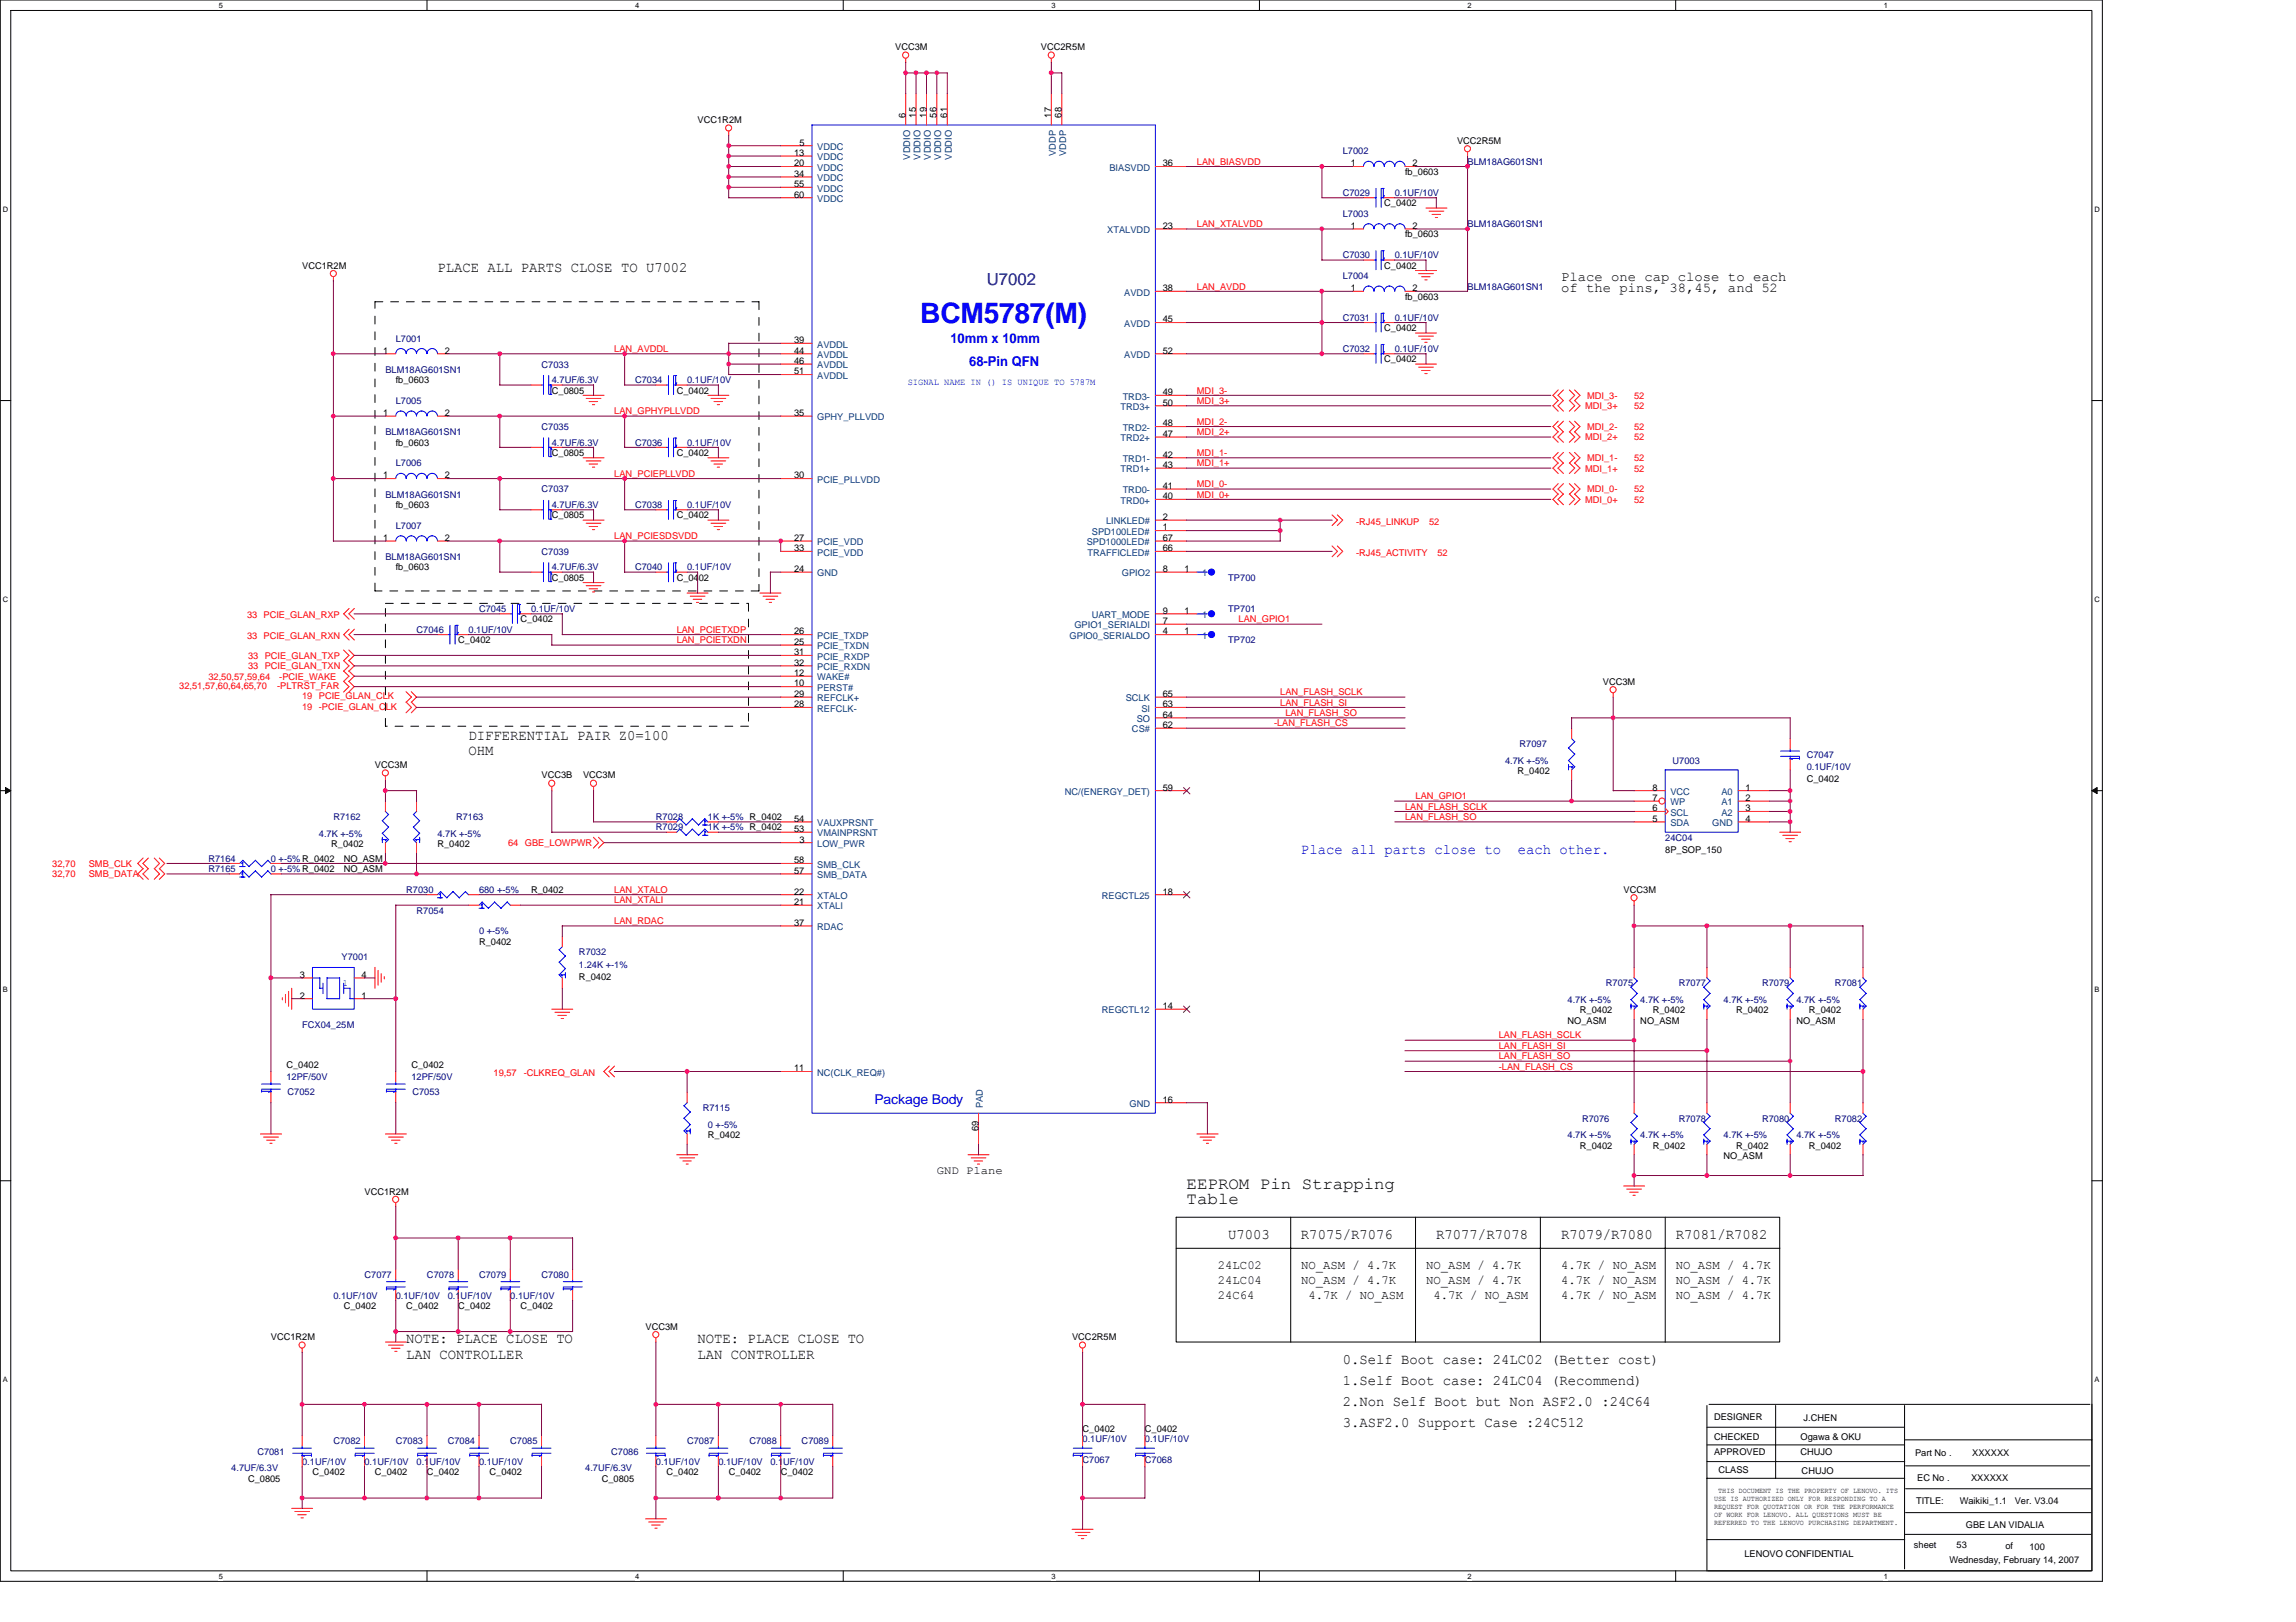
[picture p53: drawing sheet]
<svg xmlns="http://www.w3.org/2000/svg" width="297mm" height="210mm" viewBox="0 0 297 210" stroke-linecap="round" stroke-linejoin="round" font-family="sans-serif">
<defs><g id="words">
<text font-size="3.6" fill="#00f" x="119.1" y="41.7">BCM5787(M)</text>
<text font-size="2.2" fill="#000080" x="127.7" y="36.8">U7002</text>
<g font-size="2.2">
<text x="153.5" y="153.8">EEPROM Pin Strapping</text>
<text x="153.5" y="155.9">Table</text>
</g>
<g font-size="1.9">
<text x="56.6" y="35.2">PLACE ALL PARTS CLOSE TO U7002</text>
<text x="60.6" y="95.8">DIFFERENTIAL PAIR Z0=100</text>
<text x="60.6" y="97.8">OHM</text>
<text x="158.9" y="160.4">U7003</text>
<text x="168.3" y="160.4">R7075/R7076</text>
<text x="185.8" y="160.4">R7077/R7078</text>
<text x="202" y="160.4">R7079/R7080</text>
<text x="216.8" y="160.4">R7081/R7082</text>
<text x="52.6" y="173.8">NOTE: PLACE CLOSE TO</text>
<text x="90.3" y="173.8">NOTE: PLACE CLOSE TO</text>
<text x="52.6" y="175.9">LAN CONTROLLER</text>
<text x="90.3" y="175.9">LAN CONTROLLER</text>
<text x="173.7" y="176.5">0.Self Boot case: 24LC02 (Better cost)</text>
<text x="173.7" y="179.2">1.Self Boot case: 24LC04 (Recommend)</text>
<text x="173.7" y="181.9">2.Non Self Boot but Non ASF2.0 :24C64</text>
<text x="173.7" y="184.6">3.ASF2.0 Support Case :24C512</text>
</g>
<g font-size="1.9" fill="#00f">
<text x="168.3" y="110.6">Place all parts close to</text>
<text x="196.4" y="110.6">each other.</text>
</g>
<g font-size="1.8">
<text x="202" y="36.4">Place one cap close to each</text>
<text x="202" y="37.7">of the pins, 38,45, and 52</text>
</g>
<g font-size="1.8" fill="#00f">
<text x="123" y="44.4">10mm x 10mm</text>
<text x="125.4" y="47.4">68-Pin QFN</text>
<text x="113.1" y="142.9">Package Body</text>
</g>
<g font-size="1.6">
<text x="157.6" y="164.2">24LC02</text>
<text x="157.6" y="166.1">24LC04</text>
<text x="168.3" y="164.2">NO_ASM / 4.7K</text>
<text x="168.3" y="166.1">NO_ASM / 4.7K</text>
<text x="184.5" y="164.2">NO_ASM / 4.7K</text>
<text x="184.5" y="166.1">NO_ASM / 4.7K</text>
<text x="202" y="164.2">4.7K / NO_ASM</text>
<text x="202" y="166.1">4.7K / NO_ASM</text>
<text x="216.8" y="164.2">NO_ASM / 4.7K</text>
<text x="216.8" y="166.1">NO_ASM / 4.7K</text>
<text x="157.6" y="168.1">24C64</text>
<text x="169.3" y="168.1">4.7K / NO_ASM</text>
<text x="185.4" y="168.1">4.7K / NO_ASM</text>
<text x="202" y="168.1">4.7K / NO_ASM</text>
<text x="216.8" y="168.1">NO_ASM / 4.7K</text>
</g>
<text font-size="1.5" x="121.2" y="152">GND Plane</text>
<g font-size="1.2">
<text x="115.8" y="6.5">VCC3M</text>
<text x="134.7" y="6.5">VCC2R5M</text>
<text x="90.3" y="15.9">VCC1R2M</text>
<text x="117.2" y="15.2" transform="rotate(-90 117.2 15.2)">6</text>
<text x="118.5" y="15.2" transform="rotate(-90 118.5 15.2)">15</text>
<text x="119.8" y="15.2" transform="rotate(-90 119.8 15.2)">19</text>
<text x="121.2" y="15.2" transform="rotate(-90 121.2 15.2)">56</text>
<text x="122.5" y="15.2" transform="rotate(-90 122.5 15.2)">61</text>
<text x="136" y="15.2" transform="rotate(-90 136 15.2)">17</text>
<text x="137.3" y="15.2" transform="rotate(-90 137.3 15.2)">68</text>
<text x="102.7" y="22.9">34</text>
<text x="102.7" y="21.5">20</text>
<text x="102.7" y="20.2">13</text>
<text x="103.4" y="18.8">5</text>
<text x="150.4" y="21.5">36</text>
<text x="174.8" y="21.5">1</text>
<text x="181.8" y="22.6">fb_0603</text>
<text x="182.7" y="21.5">2</text>
<text x="188.5" y="18.6">VCC2R5M</text>
<text x="102.7" y="24.2">55</text>
<text x="102.7" y="25.6">60</text>
<text x="150.4" y="29.6">23</text>
<text x="174.8" y="29.6">1</text>
<text x="179.1" y="26.7">C_0402</text>
<text x="182.7" y="29.6">2</text>
<text x="39.1" y="34.8">VCC1R2M</text>
<text x="179.1" y="34.8">C_0402</text>
<text x="181.8" y="30.7">fb_0603</text>
<text x="150.4" y="37.7">38</text>
<text x="150.4" y="41.7">45</text>
<text x="174.8" y="37.7">1</text>
<text x="181.8" y="38.8">fb_0603</text>
<text x="182.7" y="37.7">2</text>
<text x="49.6" y="45.8">1</text>
<text x="57.5" y="45.8">2</text>
<text x="102.7" y="45.8">44</text>
<text x="102.7" y="44.4">39</text>
<text x="102.7" y="47.1">46</text>
<text x="150.4" y="45.8">52</text>
<text x="179.1" y="46.9">C_0402</text>
<text x="179.1" y="42.8">C_0402</text>
<text x="49.6" y="53.8">1</text>
<text x="51.2" y="49.6">fb_0603</text>
<text x="57.5" y="53.8">2</text>
<text x="71.4" y="50.9">C_0805</text>
<text x="87.5" y="50.9">C_0402</text>
<text x="102.7" y="53.8">35</text>
<text x="102.7" y="48.5">51</text>
<text x="150.4" y="51.1">49</text>
<text x="150.4" y="52.5">50</text>
<text x="51.2" y="57.7">fb_0603</text>
<text x="71.4" y="59">C_0805</text>
<text x="87.5" y="59">C_0402</text>
<text x="150.4" y="55.2">48</text>
<text x="150.4" y="56.5">47</text>
<text x="150.4" y="59.2">42</text>
<text x="49.6" y="61.9">1</text>
<text x="51.2" y="65.7">fb_0603</text>
<text x="57.5" y="61.9">2</text>
<text x="102.7" y="61.9">30</text>
<text x="150.4" y="60.6">43</text>
<text x="150.4" y="63.3">41</text>
<text x="150.4" y="64.6">40</text>
<text x="49.6" y="70">1</text>
<text x="57.5" y="70">2</text>
<text x="71.4" y="67.1">C_0805</text>
<text x="87.5" y="67.1">C_0402</text>
<text x="102.7" y="70">27</text>
<text x="102.7" y="71.3">33</text>
<text x="150.4" y="67.3">2</text>
<text x="150.4" y="68.6">1</text>
<text x="150.4" y="70">67</text>
<text x="150.4" y="71.3">66</text>
<text x="51.2" y="73.8">fb_0603</text>
<text x="71.4" y="75.1">C_0805</text>
<text x="87.5" y="75.1">C_0402</text>
<text x="102.7" y="74">24</text>
<text x="150.4" y="74">8</text>
<text x="153.2" y="74">1</text>
<text x="59.3" y="83.2">C_0402</text>
<text x="67.3" y="80.5">C_0402</text>
<text x="102.7" y="82.1">26</text>
<text x="102.7" y="83.5">25</text>
<text x="150.4" y="79.4">9</text>
<text x="150.4" y="80.8">7</text>
<text x="150.4" y="82.1">4</text>
<text x="153.2" y="79.4">1</text>
<text x="153.2" y="82.1">1</text>
<text x="102.7" y="84.8">31</text>
<text x="102.7" y="86.1">32</text>
<text x="102.7" y="88.8">10</text>
<text x="102.7" y="87.5">12</text>
<text x="207.4" y="88.6">VCC3M</text>
<text x="102.7" y="90.2">29</text>
<text x="102.7" y="91.5">28</text>
<text x="150.4" y="94.2">62</text>
<text x="150.4" y="92.9">64</text>
<text x="150.4" y="91.5">63</text>
<text x="150.4" y="90.2">65</text>
<text x="48.5" y="99.4">VCC3M</text>
<text x="70.1" y="100.7">VCC3B</text>
<text x="75.4" y="100.7">VCC3M</text>
<text x="196.3" y="100.2">R_0402</text>
<text x="233.7" y="101.3">C_0402</text>
<text x="102.7" y="106.3">54</text>
<text x="102.7" y="107.7">53</text>
<text x="150.4" y="102.3">59</text>
<text x="213.8" y="106.3">5</text>
<text x="213.8" y="105">6</text>
<text x="213.8" y="103.7">7</text>
<text x="213.8" y="102.3">8</text>
<text x="225.8" y="102.3">1</text>
<text x="225.8" y="103.7">2</text>
<text x="225.8" y="105">3</text>
<text x="225.8" y="106.3">4</text>
<text x="42.9" y="109.6">R_0402</text>
<text x="44.5" y="111.5">NO_ASM</text>
<text x="44.5" y="112.8">NO_ASM</text>
<text x="56.6" y="109.6">R_0402</text>
<text x="102.7" y="111.7">58</text>
<text x="102.7" y="113.1">57</text>
<text x="103.4" y="109">3</text>
<text x="215.4" y="110.4">8P_SOP_150</text>
<text x="68.7" y="115.5">R_0402</text>
<text x="102.7" y="119.8">37</text>
<text x="102.7" y="117.1">21</text>
<text x="102.7" y="115.8">22</text>
<text x="150.4" y="115.8">18</text>
<text x="210.1" y="115.5">VCC3M</text>
<text x="62" y="122.3">R_0402</text>
<text x="38.8" y="126.5">3</text>
<text x="38.8" y="129.2">2</text>
<text x="46.8" y="129.2">1</text>
<text x="46.8" y="126.5">4</text>
<text x="74.9" y="126.9">R_0402</text>
<text x="150.4" y="130.6">14</text>
<text x="204.4" y="131.1">R_0402</text>
<text x="213.8" y="131.1">R_0402</text>
<text x="224.6" y="131.1">R_0402</text>
<text x="234" y="131.1">R_0402</text>
<text x="202.8" y="132.5">NO_ASM</text>
<text x="212.2" y="132.5">NO_ASM</text>
<text x="232.4" y="132.5">NO_ASM</text>
<text x="37.1" y="138.2">C_0402</text>
<text x="53.2" y="138.2">C_0402</text>
<text x="102.7" y="138.6">11</text>
<text x="150.4" y="142.7">16</text>
<text x="91.6" y="147.3">R_0402</text>
<text x="126.6" y="146.4" transform="rotate(-90 126.6 146.4)">69</text>
<text x="204.4" y="148.7">R_0402</text>
<text x="213.8" y="148.7">R_0402</text>
<text x="224.6" y="148.7">R_0402</text>
<text x="234" y="148.7">R_0402</text>
<text x="47.2" y="154.6">VCC1R2M</text>
<text x="223" y="150">NO_ASM</text>
<text x="35" y="173.4">VCC1R2M</text>
<text x="44.5" y="169.4">C_0402</text>
<text x="52.6" y="169.4">C_0402</text>
<text x="59.3" y="169.4">C_0402</text>
<text x="67.3" y="169.4">C_0402</text>
<text x="83.5" y="172.1">VCC3M</text>
<text x="138.7" y="173.4">VCC2R5M</text>
<text x="140.1" y="185.3">C_0402</text>
<text x="148.1" y="185.3">C_0402</text>
<text x="221.8" y="183.8">DESIGNER</text>
<text x="233.3" y="183.9">J.CHEN</text>
<text x="32.1" y="191.7">C_0805</text>
<text x="40.4" y="190.9">C_0402</text>
<text x="48.5" y="190.9">C_0402</text>
<text x="55.2" y="190.9">C_0402</text>
<text x="63.3" y="190.9">C_0402</text>
<text x="77.8" y="191.7">C_0805</text>
<text x="86.2" y="190.9">C_0402</text>
<text x="94.3" y="190.9">C_0402</text>
<text x="101" y="190.9">C_0402</text>
<text x="221.8" y="186.4">CHECKED</text>
<text x="221.8" y="188.2">APPROVED</text>
<text x="222.3" y="190.6">CLASS</text>
<text x="232.9" y="186.4">Ogawa &amp; OKU</text>
<text x="232.9" y="188.2">CHUJO</text>
<text x="233.1" y="190.8">CHUJO</text>
<text x="247.8" y="188.4">Part No .</text>
<text x="248" y="191.6">EC No .</text>
<text x="255" y="191.6">XXXXXX</text>
<text x="255.2" y="188.4">XXXXXX</text>
<text x="247.9" y="194.7">TITLE:</text>
<text x="253.5" y="194.7">Waikiki_1.1</text>
<text x="254.3" y="197.8">GBE LAN VIDALIA</text>
<text x="260.7" y="194.7">Ver. V3.04</text>
<text x="225.7" y="201.5">LENOVO CONFIDENTIAL</text>
<text x="247.6" y="200.3">sheet</text>
<text x="252.2" y="202.2">Wednesday, February 14, 2007</text>
<text x="253.1" y="200.3">53</text>
<text x="259.5" y="200.5">of</text>
<text x="262.5" y="200.6">100</text>
</g>
<g font-size="1.2" fill="#004080">
<text x="105.7" y="23.5">VDDC</text>
<text x="105.7" y="22.1">VDDC</text>
<text x="105.7" y="20.7">VDDC</text>
<text x="105.7" y="19.4">VDDC</text>
<text x="117.7" y="20.7" transform="rotate(-90 117.7 20.7)">VDDIO</text>
<text x="119.1" y="20.7" transform="rotate(-90 119.1 20.7)">VDDIO</text>
<text x="120.4" y="20.7" transform="rotate(-90 120.4 20.7)">VDDIO</text>
<text x="121.8" y="20.7" transform="rotate(-90 121.8 20.7)">VDDIO</text>
<text x="123.1" y="20.7" transform="rotate(-90 123.1 20.7)">VDDIO</text>
<text x="136.6" y="20.2" transform="rotate(-90 136.6 20.2)">VDDP</text>
<text x="137.9" y="20.2" transform="rotate(-90 137.9 20.2)">VDDP</text>
<text x="143.5" y="22.1">BIASVDD</text>
<text x="105.7" y="26.1">VDDC</text>
<text x="105.7" y="24.8">VDDC</text>
<text x="143.3" y="30.2">XTALVDD</text>
<text x="145.5" y="38.2">AVDD</text>
<text x="105.7" y="47.7">AVDDL</text>
<text x="105.7" y="46.3">AVDDL</text>
<text x="105.7" y="45">AVDDL</text>
<text x="145.5" y="42.3">AVDD</text>
<text x="145.5" y="46.3">AVDD</text>
<text x="105.7" y="49">AVDDL</text>
<text x="144.9" y="53.1">TRD3+</text>
<text x="145.2" y="51.7">TRD3-</text>
<text x="105.7" y="54.4">GPHY_PLLVDD</text>
<text x="144.9" y="57.1">TRD2+</text>
<text x="145.2" y="55.8">TRD2-</text>
<text x="145.2" y="59.8">TRD1-</text>
<text x="105.7" y="62.5">PCIE_PLLVDD</text>
<text x="144.9" y="61.1">TRD1+</text>
<text x="144.9" y="65.2">TRD0+</text>
<text x="145.2" y="63.8">TRD0-</text>
<text x="105.7" y="70.6">PCIE_VDD</text>
<text x="105.7" y="71.9">PCIE_VDD</text>
<text x="140.6" y="70.6">SPD1000LED#</text>
<text x="140.7" y="71.9">TRAFFICLED#</text>
<text x="141.3" y="69.2">SPD100LED#</text>
<text x="143.1" y="67.9">LINKLED#</text>
<text x="105.7" y="74.6">GND</text>
<text x="145.1" y="74.6">GPIO2</text>
<text x="155.5" y="74.6">1</text>
<text x="105.7" y="82.7">PCIE_TXDP</text>
<text x="138.4" y="82.7">GPIO0_SERIALDO</text>
<text x="139" y="81.3">GPIO1_SERIALDI</text>
<text x="141.2" y="80">UART_MODE</text>
<text x="155.5" y="80">1</text>
<text x="155.5" y="82.7">1</text>
<text x="105.7" y="84">PCIE_TXDN</text>
<text x="105.7" y="85.4">PCIE_RXDP</text>
<text x="105.7" y="86.7">PCIE_RXDN</text>
<text x="105.7" y="89.4">PERST#</text>
<text x="105.7" y="88.1">WAKE#</text>
<text x="105.7" y="90.8">REFCLK+</text>
<text x="105.7" y="92.1">REFCLK-</text>
<text x="145.6" y="90.8">SCLK</text>
<text x="146.4" y="94.8">CS#</text>
<text x="147.1" y="93.5">SO</text>
<text x="147.7" y="92.1">SI</text>
<text x="105.7" y="106.9">VAUXPRSNT</text>
<text x="137.8" y="102.9">NC/(ENERGY_DET)</text>
<text x="216.1" y="106.9">SDA</text>
<text x="216.1" y="105.6">SCL</text>
<text x="216.1" y="104.2">WP</text>
<text x="216.1" y="102.9">VCC</text>
<text x="221.5" y="106.9">GND</text>
<text x="222.7" y="102.9">A0</text>
<text x="222.7" y="104.2">A1</text>
<text x="222.7" y="105.6">A2</text>
<text x="105.7" y="108.2">VMAINPRSNT</text>
<text x="105.7" y="109.6">LOW_PWR</text>
<text x="105.7" y="112.3">SMB_CLK</text>
<text x="105.7" y="113.6">SMB_DATA</text>
<text x="105.7" y="117.7">XTALI</text>
<text x="105.7" y="116.3">XTALO</text>
<text x="142.6" y="116.3">REGCTL25</text>
<text x="105.7" y="120.4">RDAC</text>
<text x="142.6" y="131.1">REGCTL12</text>
<text x="105.7" y="139.2">NC(CLK_REQ#)</text>
<text x="127.2" y="143.4" transform="rotate(-90 127.2 143.4)">PAD</text>
<text x="146.1" y="143.3">GND</text>
</g>
<g font-size="1.2" fill="#f00">
<text x="154.9" y="21.3">LAN_BIASVDD</text>
<text x="154.9" y="29.4">LAN_XTALVDD</text>
<text x="154.9" y="37.5">LAN_AVDD</text>
<text x="79.5" y="45.5">LAN_AVDDL</text>
<text x="79.5" y="53.6">LAN_GPHYPLLVDD</text>
<text x="154.9" y="50.9">MDI_3-</text>
<text x="154.9" y="52.3">MDI_3+</text>
<text x="205.1" y="52.9">MDI_3+</text>
<text x="205.3" y="51.6">MDI_3-</text>
<text x="211.4" y="51.6">52</text>
<text x="211.4" y="52.9">52</text>
<text x="154.9" y="54.9">MDI_2-</text>
<text x="154.9" y="56.3">MDI_2+</text>
<text x="154.9" y="59">MDI_1-</text>
<text x="205.1" y="57">MDI_2+</text>
<text x="205.3" y="59.7">MDI_1-</text>
<text x="205.3" y="55.6">MDI_2-</text>
<text x="211.4" y="59.7">52</text>
<text x="211.4" y="55.6">52</text>
<text x="211.4" y="57">52</text>
<text x="79.5" y="61.7">LAN_PCIEPLLVDD</text>
<text x="154.9" y="64.4">MDI_0+</text>
<text x="154.9" y="63">MDI_0-</text>
<text x="154.9" y="60.3">MDI_1+</text>
<text x="205.1" y="65">MDI_0+</text>
<text x="205.1" y="61">MDI_1+</text>
<text x="205.3" y="63.7">MDI_0-</text>
<text x="211.4" y="63.7">52</text>
<text x="211.4" y="65">52</text>
<text x="211.4" y="61">52</text>
<text x="79.5" y="69.8">LAN_PCIESDSVDD</text>
<text x="175.4" y="71.9">-RJ45_ACTIVITY</text>
<text x="175.4" y="67.9">-RJ45_LINKUP</text>
<text x="184.9" y="67.9">52</text>
<text x="186" y="71.9">52</text>
<text x="32" y="80">33 PCIE_GLAN_RXP</text>
<text x="32" y="82.7">33 PCIE_GLAN_RXN</text>
<text x="87.5" y="83.2">LAN_PCIETXDN</text>
<text x="87.5" y="81.9">LAN_PCIETXDP</text>
<text x="160.2" y="80.5">LAN_GPIO1</text>
<text x="23.2" y="89.2">32,51,57,60,64,65,70</text>
<text x="27" y="87.9">32,50,57,59,64</text>
<text x="32.1" y="85.2">33 PCIE_GLAN_TXP</text>
<text x="32.1" y="86.6">33 PCIE_GLAN_TXN</text>
<text x="35.9" y="89.2">-PLTRST_FAR</text>
<text x="36.1" y="87.9">-PCIE_WAKE</text>
<text x="165.6" y="90">LAN_FLASH_SCLK</text>
<text x="39.1" y="90.5">19 PCIE_GLAN_CLK</text>
<text x="39.1" y="91.8">19 -PCIE_GLAN_CLK</text>
<text x="164.8" y="94">-LAN_FLASH_CS</text>
<text x="165.6" y="91.3">LAN_FLASH_SI</text>
<text x="166.3" y="92.6">LAN_FLASH_SO</text>
<text x="181.8" y="104.8">LAN_FLASH_SCLK</text>
<text x="181.8" y="106.1">LAN_FLASH_SO</text>
<text x="183.1" y="103.4">LAN_GPIO1</text>
<text x="6.8" y="113.5">32,70</text>
<text x="6.8" y="112.2">32,70</text>
<text x="11.5" y="113.5">SMB_DATA</text>
<text x="11.5" y="112.2">SMB_CLK</text>
<text x="65.7" y="109.5">64 GBE_LOWPWR</text>
<text x="79.5" y="115.5">LAN_XTALO</text>
<text x="79.5" y="119.6">LAN_RDAC</text>
<text x="79.5" y="116.9">LAN_XTALI</text>
<text x="193.9" y="134.4">LAN_FLASH_SCLK</text>
<text x="193.9" y="137.1">LAN_FLASH_SO</text>
<text x="193.9" y="135.7">LAN_FLASH_SI</text>
<text x="63.9" y="139.2">19,57</text>
<text x="67.8" y="139.2">-CLKREQ_GLAN</text>
<text x="193.9" y="138.4">-LAN_FLASH_CS</text>
</g>
<g font-size="1.2" fill="#000080">
<text x="173.7" y="20">L7002</text>
<text x="189.9" y="21.3">BLM18AG601SN1</text>
<text x="173.7" y="28">L7003</text>
<text x="173.7" y="25.3">C7029</text>
<text x="180.4" y="25.3">0.1UF/10V</text>
<text x="189.9" y="29.4">BLM18AG601SN1</text>
<text x="173.7" y="33.4">C7030</text>
<text x="180.4" y="33.4">0.1UF/10V</text>
<text x="173.7" y="36.1">L7004</text>
<text x="173.7" y="41.5">C7031</text>
<text x="180.4" y="41.5">0.1UF/10V</text>
<text x="189.9" y="37.5">BLM18AG601SN1</text>
<text x="51.2" y="44.2">L7001</text>
<text x="70.1" y="47.6">C7033</text>
<text x="173.7" y="45.5">C7032</text>
<text x="180.4" y="45.5">0.1UF/10V</text>
<text x="49.9" y="48.2">BLM18AG601SN1</text>
<text x="51.2" y="52.3">L7005</text>
<text x="71.4" y="49.6">4.7UF/6.3V</text>
<text x="82.2" y="49.6">C7034</text>
<text x="88.9" y="49.6">0.1UF/10V</text>
<text x="49.9" y="56.3">BLM18AG601SN1</text>
<text x="70.1" y="55.6">C7035</text>
<text x="71.4" y="57.7">4.7UF/6.3V</text>
<text x="82.2" y="57.7">C7036</text>
<text x="88.9" y="57.7">0.1UF/10V</text>
<text x="49.9" y="64.4">BLM18AG601SN1</text>
<text x="51.2" y="60.3">L7006</text>
<text x="70.1" y="63.7">C7037</text>
<text x="71.4" y="65.7">4.7UF/6.3V</text>
<text x="82.2" y="65.7">C7038</text>
<text x="88.9" y="65.7">0.1UF/10V</text>
<text x="51.2" y="68.4">L7007</text>
<text x="70.1" y="71.8">C7039</text>
<text x="49.9" y="72.5">BLM18AG601SN1</text>
<text x="71.4" y="73.8">4.7UF/6.3V</text>
<text x="82.2" y="73.8">C7040</text>
<text x="88.9" y="73.8">0.1UF/10V</text>
<text x="158.9" y="75.1">TP700</text>
<text x="53.9" y="81.9">C7046</text>
<text x="60.6" y="81.9">0.1UF/10V</text>
<text x="62" y="79.2">C7045</text>
<text x="68.7" y="79.2">0.1UF/10V</text>
<text x="158.9" y="79.2">TP701</text>
<text x="158.9" y="83.2">TP702</text>
<text x="194.7" y="98.8">4.7K +-5%</text>
<text x="196.6" y="96.7">R7097</text>
<text x="216.4" y="98.8">U7003</text>
<text x="233.7" y="98">C7047</text>
<text x="233.7" y="99.7">0.1UF/10V</text>
<text x="43.1" y="106.1">R7162</text>
<text x="59" y="106.1">R7163</text>
<text x="84.9" y="106.1">R7028</text>
<text x="84.9" y="107.5">R7029</text>
<text x="91.6" y="106.1">1K +-5% R_0402</text>
<text x="91.6" y="107.5">1K +-5% R_0402</text>
<text x="27" y="111.5">R7164</text>
<text x="27" y="112.8">R7165</text>
<text x="35" y="111.5">0 +-5% R_0402</text>
<text x="35" y="112.8">0 +-5% R_0402</text>
<text x="41.3" y="108.3">4.7K +-5%</text>
<text x="56.6" y="108.3">4.7K +-5%</text>
<text x="215.4" y="108.8">24C04</text>
<text x="52.6" y="115.5">R7030</text>
<text x="53.9" y="118.2">R7054</text>
<text x="62" y="115.5">680 +-5%</text>
<text x="44.2" y="124.3">Y7001</text>
<text x="62" y="120.9">0 +-5%</text>
<text x="74.9" y="123.6">R7032</text>
<text x="74.9" y="125.2">1.24K +-1%</text>
<text x="202.8" y="129.8">4.7K +-5%</text>
<text x="207.8" y="127.7">R7075</text>
<text x="212.2" y="129.8">4.7K +-5%</text>
<text x="217.2" y="127.7">R7077</text>
<text x="223" y="129.8">4.7K +-5%</text>
<text x="228" y="127.7">R7079</text>
<text x="232.4" y="129.8">4.7K +-5%</text>
<text x="237.4" y="127.7">R7081</text>
<text x="39.1" y="133">FCX04_25M</text>
<text x="37.1" y="139.8">12PF/50V</text>
<text x="37.2" y="141.6">C7052</text>
<text x="53.2" y="139.8">12PF/50V</text>
<text x="53.4" y="141.6">C7053</text>
<text x="90.9" y="143.8">R7115</text>
<text x="91.6" y="146">0 +-5%</text>
<text x="202.8" y="147.3">4.7K +-5%</text>
<text x="204.7" y="145.2">R7076</text>
<text x="212.2" y="147.3">4.7K +-5%</text>
<text x="217.2" y="145.2">R7078</text>
<text x="223" y="147.3">4.7K +-5%</text>
<text x="228" y="145.2">R7080</text>
<text x="232.4" y="147.3">4.7K +-5%</text>
<text x="237.4" y="145.2">R7082</text>
<text x="47.2" y="165.4">C7077</text>
<text x="55.2" y="165.4">C7078</text>
<text x="62" y="165.4">C7079</text>
<text x="70.1" y="165.4">C7080</text>
<text x="43.1" y="168">0.1UF/10V</text>
<text x="51.2" y="168">0.1UF/10V</text>
<text x="57.9" y="168">0.1UF/10V</text>
<text x="66" y="168">0.1UF/10V</text>
<text x="29.9" y="190.4">4.7UF/6.3V</text>
<text x="33.3" y="188.2">C7081</text>
<text x="39.1" y="189.6">0.1UF/10V</text>
<text x="43.1" y="186.9">C7082</text>
<text x="47.2" y="189.6">0.1UF/10V</text>
<text x="51.2" y="186.9">C7083</text>
<text x="53.9" y="189.6">0.1UF/10V</text>
<text x="57.9" y="186.9">C7084</text>
<text x="62" y="189.6">0.1UF/10V</text>
<text x="66" y="186.9">C7085</text>
<text x="75.7" y="190.4">4.7UF/6.3V</text>
<text x="79.1" y="188.2">C7086</text>
<text x="84.9" y="189.6">0.1UF/10V</text>
<text x="88.9" y="186.9">C7087</text>
<text x="92.9" y="189.6">0.1UF/10V</text>
<text x="97" y="186.9">C7088</text>
<text x="99.7" y="189.6">0.1UF/10V</text>
<text x="103.7" y="186.9">C7089</text>
<text x="140.1" y="189.3">C7067</text>
<text x="140.1" y="186.6">0.1UF/10V</text>
<text x="148.1" y="189.3">C7068</text>
<text x="148.1" y="186.6">0.1UF/10V</text>
</g>
<g font-size="1.2" fill="#00f">
<text x="117.4" y="49.8">SIGNAL NAME IN () IS UNIQUE TO 5787M</text>
<text x="44.3" y="127.7">1</text>
</g>
<g font-size="1">
<text x="28.3" y="1">5</text>
<text x="82.2" y="1">4</text>
<text x="136" y="1">3</text>
<text x="189.9" y="1">2</text>
<text x="243.7" y="1">1</text>
<text x=".4" y="27.4">D</text>
<text x="271" y="27.4">D</text>
<text x=".4" y="77.9">C</text>
<text x="271" y="77.9">C</text>
<text x=".4" y="128.4">B</text>
<text x="271" y="128.4">B</text>
<text x=".4" y="178.9">A</text>
<text x="271" y="178.9">A</text>
<text x="221.8" y="194.3">USE IS AUTHORIZED ONLY FOR RESPONDING TO A</text>
<text x="221.8" y="195.3">REQUEST FOR QUOTATION OR FOR THE PERFORMANCE</text>
<text x="221.8" y="196.3">OF WORK FOR LENOVO. ALL QUESTIONS MUST BE</text>
<text x="221.8" y="197.3">REFERRED TO THE LENOVO PURCHASING DEPARTMENT.</text>
<text x="222.3" y="193.3">THIS DOCUMENT IS THE PROPERTY OF LENOVO. ITS</text>
<text x="28.3" y="204.3">5</text>
<text x="82.2" y="204.3">4</text>
<text x="136" y="204.3">3</text>
<text x="189.9" y="204.3">2</text>
<text x="243.7" y="204.3">1</text>
</g>
</g></defs>
<path d="M0 0h272v204.6h-272zM1.4 1.4h269.2v201.9h-269.2z" fill="none" stroke="#000" stroke-width=".13"/>
<g fill="#fff">
<path d="M28.3 .1h.5v1.1h-.5z"/>
<path d="M28.3 203.4h.5v1.1h-.5z"/>
</g>
<path d="M55.2 0v1.4M55.2 203.3v1.3" fill="none" stroke="#000" stroke-width=".13"/>
<g fill="#fff">
<path d="M82.2 .1h.5v1.1h-.5z"/>
<path d="M82.2 203.4h.5v1.1h-.5z"/>
</g>
<path d="M109.1 0v1.4M109.1 203.3v1.3" fill="none" stroke="#000" stroke-width=".13"/>
<g fill="#fff">
<path d="M136 .1h.5v1.1h-.5z"/>
<path d="M136 203.4h.5v1.1h-.5z"/>
</g>
<path d="M162.9 0v1.4M162.9 203.3v1.3" fill="none" stroke="#000" stroke-width=".13"/>
<g fill="#fff">
<path d="M189.9 .1h.5v1.1h-.5z"/>
<path d="M189.9 203.4h.5v1.1h-.5z"/>
</g>
<path d="M216.8 0v1.4M216.8 203.3v1.3" fill="none" stroke="#000" stroke-width=".13"/>
<g fill="#fff">
<path d="M243.7 .1h.5v1.1h-.5z"/>
<path d="M243.7 203.4h.5v1.1h-.5z"/>
<path d="M.4 26.6h.7v1h-.7z"/>
<path d="M271 26.6h.6v1h-.6z"/>
<path d="M.4 77.1h.7v1h-.7z"/>
<path d="M271 77.1h.6v1h-.6z"/>
</g>
<path d="M0 51.8h1.4M270.6 51.8h1.4" fill="none" stroke="#000" stroke-width=".13"/>
<g fill="#fff">
<path d="M.4 127.6h.6v1h-.6z"/>
<path d="M271 127.6h.6v1h-.6z"/>
</g>
<path d="M0 102.3h1.4M270.6 102.3h1.4" fill="none" stroke="#000" stroke-width=".13"/>
<path d="M.7 101.9l.7 .4-.7 .4zM270.6 102.3l.7-.4v.8z" fill="#000" stroke="#000" stroke-width=".13"/>
<g fill="#fff">
<path d="M.4 178h.6v1.1h-.6z"/>
<path d="M271 178h.6v1.1h-.6z"/>
</g>
<g fill="none" stroke="#000" stroke-width=".13">
<path d="M0 152.8h1.4M152.2 157.5h78v16.2h-78zM167 157.5v16.2M183.1 157.5v16.2M199.3 157.5v16.2M215.4 157.5v16.2M270.6 152.8h1.4M152.2 161.5h78.1M220.8 184.7h25.5M220.8 187h25.5M220.8 189.1h25.6M220.8 191.3h25.6"/>
<path d="M220.8 181.9v21.4M220.8 199.2h25.6M221.1 181.7h49.3M229.7 181.9v9.4M246.4 186.3h24.2M246.4 181.9v21.1M246.4 198.6h24.1M246.5 192.7h24M246.5 189.7h23.9M246.5 195.7h24M270.6 181.7v21.6M220.9 203.3h49.6"/>
</g>
<path d="M48.5 39.1h49.7M98.2 39.1v37.4M48.5 76.5v-37.4M49.9 78.1h46.9M96.8 78.1v15.9M98.2 76.5h-49.7M49.9 94v-15.9M96.8 94h-46.9" fill="none" stroke="#000" stroke-width=".13" stroke-dasharray="1 1 1 1 1 1 1 1"/>
<g fill="none" stroke="#f00" stroke-width=".13">
<path d="M94.3 17v.5M101 18.9h4M117.2 7.6v.5M117.2 12.1v4.1M118.5 12.1v4.1M119.9 12.1v4.1M121.2 12.1v4.1M122.6 12.1v4.1M136 7.6v.5M136 12.1v4.1M137.4 12.1v4.1M189.9 19.7v.5"/>
<path d="M43.1 35.8v.6M101 25.6h4M101 21.5h4M101 24.2h4M101 22.9h4M101 20.2h4M149.5 29.6h4M149.5 37.7h4M149.5 21.5h4M175 29.6h1.4M175 37.7h1.4M175 21.5h1.4"/>
<path d="M176.4 33.7h1.4M176.4 25.6h1.4M179.1 33.7h1.3M179.1 25.6h1.3M181.8 29.6h1.3M181.8 37.7h1.3M181.8 21.5h1.3M183.1 35h2.7M183.5 35.4h1.9M183.9 35.8h1.1M184.3 36.2h.3M184.5 26.9h2.7"/>
<path d="M184.9 27.3h1.9M185.3 27.7h1.1M185.7 28.2h.3M49.9 45.8h1.3M49.9 53.8h1.3M56.6 45.8h1.3M56.6 53.8h1.3M68.7 49.8h1.4M68.7 57.9h1.4M71.4 49.8h1.3M71.4 57.9h1.3M75.4 51.2h2.7"/>
<path d="M75.4 59.2h2.7M75.8 51.6h1.9M75.8 59.6h1.9M76.2 52h1.1M76.6 52.4h.3M84.9 49.8h1.3M84.9 57.9h1.3M87.5 49.8h1.4M87.5 57.9h1.4M91.6 51.2h2.7M91.6 59.2h2.7M92 51.6h1.9"/>
<path d="M92 59.6h1.9M92.4 52h1.1M92.8 52.4h.3M101 47.1h4M101 45.8h4M101 53.8h4M101 44.4h4M101 48.5h4M149.5 51.2h4M149.5 59.2h4M149.5 45.8h4M149.5 41.7h4"/>
<path d="M149.5 52.5h4M149.5 55.2h4M149.5 56.6h4M176.4 45.8h1.4M176.4 41.7h1.4M179.1 45.8h1.3M179.1 41.7h1.3M183.1 43.1h2.7M183.1 47.1h2.7M183.5 43.5h1.9M183.5 47.5h1.9M183.9 43.9h1.1"/>
<path d="M183.9 47.9h1.1M184.3 44.3h.3M184.3 48.3h.3M201.6 59.9l-.7 .7 .7 .7M201.6 58.5l-.7 .7 .7 .7M201.6 55.9l-.7 .7 .7 .6M201.6 54.5l-.7 .7 .7 .7M201.6 51.8l-.7 .7 .7 .7M201.6 50.5l-.7 .7 .7 .7M202.3 59.9l-.7 .7 .7 .7M202.3 58.5l-.7 .7 .7 .7M202.3 55.9l-.7 .7 .7 .6"/>
<path d="M202.3 54.5l-.7 .7 .7 .7M202.3 51.8l-.7 .7 .7 .7M202.3 50.5l-.7 .7 .7 .7M203 59.9l.7 .7-.7 .7M203 58.5l.7 .7-.7 .7M203 55.9l.7 .7-.7 .6M203 54.5l.7 .7-.7 .7M203 51.8l.7 .7-.7 .7M203 50.5l.7 .7-.7 .7M203.7 59.9l.7 .7-.7 .7M203.7 58.5l.7 .7-.7 .7M203.7 55.9l.7 .7-.7 .6"/>
<path d="M203.7 54.5l.7 .7-.7 .7M203.7 51.8l.7 .7-.7 .7M203.7 50.5l.7 .7-.7 .7M45.2 78.7l-.7 .7 .7 .7M45.8 78.7l-.7 .7 .7 .7M49.9 61.9h1.3M49.9 70h1.3M56.6 61.9h1.3M56.6 70h1.3M64.7 79.4h1.3M67.3 79.4h1.4M68.7 66h1.4"/>
<path d="M68.7 74h1.4M71.4 66h1.3M71.4 74h1.3M75.4 67.3h2.7M75.4 75.4h2.7M75.8 67.7h1.9M75.8 75.8h1.9M76.2 60h1.1M76.2 68.1h1.1M76.2 76.2h1.1M76.6 60.5h.3M76.6 68.5h.3"/>
<path d="M76.6 76.6h.3M84.9 66h1.3M84.9 74h1.3M87.5 66h1.4M87.5 74h1.4M88.9 76.8h2.7M89.3 77.2h1.9M89.7 77.6h1.1M90.1 78h.3M91.6 67.3h2.7M92 67.7h1.9M92.4 60h1.1"/>
<path d="M92.4 68.1h1.1M92.8 60.5h.3M92.8 68.5h.3M98.3 76.8h2.7M98.7 77.2h1.9M99.1 77.6h1.1M99.5 78h.3M101 61.9h4M101 74h4M101 70h4M101 71.4h4M149.5 67.3h4"/>
<path d="M149.5 79.4h5.4M149.5 74h5.4M149.5 70h4M149.5 60.6h4M149.5 63.3h4M149.5 64.6h4M149.5 68.7h4M149.5 71.4h4M172.3 70.7l.7 .7-.7 .7M172.3 66.6l.7 .7-.7 .7M173 70.7l.7 .7-.7 .7M173 66.6l.7 .7-.7 .7"/>
<path d="M201.6 63.9l-.7 .7 .7 .7M201.6 62.6l-.7 .7 .7 .7M202.3 63.9l-.7 .7 .7 .7M202.3 62.6l-.7 .7 .7 .7M203 63.9l.7 .7-.7 .7M203 62.6l.7 .7-.7 .7M203.7 63.9l.7 .7-.7 .7M203.7 62.6l.7 .7-.7 .7M44.4 84.1l.7 .7-.7 .7M44.4 85.5l.7 .7-.7 .7M44.4 86.8l.7 .7-.7 .7M44.4 88.2l.7 .7-.7 .7"/>
<path d="M45.1 84.1l.7 .7-.7 .7M45.1 85.5l.7 .7-.7 .7M45.1 86.8l.7 .7-.7 .7M45.1 88.2l.7 .7-.7 .7M45.2 81.4l-.7 .7 .7 .7M45.8 81.4l-.7 .7 .7 .7M52.5 89.5l.7 .7-.7 .7M52.5 90.8l.7 .7-.7 .7M53.2 89.5l.7 .7-.7 .7M53.2 90.8l.7 .7-.7 .7M56.6 82.1h1.3M59.3 82.1h1.3"/>
<path d="M101 82.1h4M101 91.5h4M101 90.2h4M101 83.5h4M101 84.8h4M101 86.2h4M101 88.9h4M101 87.5h4M149.5 82.1h5.4M149.5 94.2h4M149.5 92.9h4M149.5 91.5h4"/>
<path d="M149.5 90.2h4M149.5 80.8h4M203.3 94.2v1.4M203.3 99.6v1.4M208.7 89.7v.5M231.6 95.6v1.3M231.6 98.3v1.3M18.5 112.4l-.7 .7 .7 .7M18.5 111l-.7 .7 .7 .7M19.2 112.4l-.7 .7 .7 .7M19.2 111l-.7 .7 .7 .7M20 112.4l.6 .7-.6 .7"/>
<path d="M20 111l.6 .7-.6 .7M20.6 112.4l.7 .7-.7 .7M20.6 111l.7 .7-.7 .7M29.7 111.7h1.3M29.7 113.1h1.3M35 111.7h1.4M35 113.1h1.4M49.9 100.4v.6M49.9 103.7v1.3M49.9 109.1v1.3M53.9 103.7v1.3M53.9 109.1v1.3"/>
<path d="M55.2 115.8h1.4M60.6 115.8h1.4M60.6 117.1h1.4M66 117.1h1.3M71.4 101.8v.5M76.8 108.4l.6 .7-.6 .6M76.8 101.8v.5M77.4 108.4l.7 .7-.7 .6M86.2 107.7h1.3M86.2 106.4h1.3M91.6 107.7h1.3M91.6 106.4h1.3"/>
<path d="M101 107.7h4M101 115.8h4M101 106.4h4M101 111.7h4M101 113.1h4M101 117.1h4M101 119.8h4M101 109.1h4M149.5 115.8h4M149.5 102.3h4M211.4 116.6v.6M211.4 102.3h4"/>
<path d="M211.4 103.7h3.2M211.4 105h4M211.4 106.4h4M215.4 104.6l.4 .4-.4 .4M224.9 102.3h4M224.9 103.7h4M224.9 105h4M224.9 106.4h4M230.2 107.7h2.8M230.6 108.1h2M231 108.5h1.1M231.5 108.9h.3"/>
<path d="M35 138.7v1.3M36.5 129.1v.3M36.9 128.7v1.1M37.3 128.3v1.9M37.7 127.9v2.7M39.1 129.2h1.3M39.1 126.6h1.3M45.8 129.2h1.4M45.8 126.6h1.4M48.5 125.2v2.7M48.9 125.6v1.9M49.3 126v1.1"/>
<path d="M49.7 126.4v.3M51.2 138.7v1.3M71.4 130.6h2.7M71.8 131h1.9M72.2 131.4h1.1M72.6 131.8h.3M72.7 121.2v1.3M72.7 126.6v1.3M78.8 138l-.7 .7 .7 .7M79.5 138l-.7 .7 .7 .7M101 138.7h4M149.5 130.6h4"/>
<path d="M211.4 125.2v1.4M211.4 130.6v1.3M220.8 125.2v1.4M220.8 130.6v1.3M231.6 125.2v1.4M231.6 130.6v1.3M241 125.2v1.4M241 130.6v1.3M33.7 146.7h2.7M34.1 147.2h1.9M34.5 147.6h1.1M34.9 148h.3"/>
<path d="M35 141.4v1.3M49.9 146.7h2.7M50.3 147.2h1.9M50.6 147.6h1.1M51.1 148h.3M51.2 141.4v1.3M51.2 155.6v.6M87.5 149.4h2.8M87.9 149.8h2M88.3 150.2h1.1M88.8 150.6h.2M88.9 141.4v1.3"/>
<path d="M88.9 146.7v1.4M125.2 149.4h2.7M125.6 149.8h1.9M126 150.2h1.1M126.4 150.6h.3M126.6 144.1v4M149.5 142.7h4M154.9 146.7h2.7M155.3 147.2h1.9M155.7 147.6h1M156.1 148h.3M210.1 153.5h2.7"/>
<path d="M210.5 153.9h1.9M210.8 154.3h1.1M211.3 154.7h.3M211.4 142.7v1.4M211.4 148.1v1.3M220.8 142.7v1.4M220.8 148.1v1.3M231.6 142.7v1.4M231.6 148.1v1.3M241 142.7v1.4M241 148.1v1.3M39.1 174.5v.5"/>
<path d="M49.9 173.7h2.7M50.3 174.1h1.9M50.6 174.5h1.1M51.1 174.9h.3M51.2 164.3v1.3M51.2 166.9v1.4M59.3 164.3v1.3M59.3 166.9v1.4M66 164.3v1.3M66 166.9v1.4M74.1 164.3v1.3M74.1 166.9v1.4"/>
<path d="M84.9 173.1v.6M140.1 174.5v.5M37.7 195.2h2.7M38.1 195.6h1.9M38.5 196h1.1M38.9 196.4h.3M39.1 185.8v1.3M39.1 188.5v1.3M47.2 185.8v1.3M47.2 188.5v1.3M55.2 185.8v1.3M55.2 188.5v1.3"/>
<path d="M62 185.8v1.3M62 188.5v1.3M70.1 185.8v1.3M70.1 188.5v1.3M83.5 196.6h2.7M83.9 197h1.9M84.3 197.4h1.1M84.7 197.8h.3M84.9 185.8v1.3M84.9 188.5v1.3M92.9 185.8v1.3M92.9 188.5v1.3"/>
<path d="M101 185.8v1.3M101 188.5v1.3M107.7 185.8v1.3M107.7 188.5v1.3M138.7 197.9h2.7M139.1 198.3h1.9M139.5 198.7h1.1M139.9 199.1h.3M140.1 185.8v1.3M140.1 188.5v1.3M148.1 185.8v1.3M148.1 188.5v1.3"/>
<circle cx="94.3" cy="16.6" r=".39"/>
<circle cx="117.2" cy="7.1" r=".4"/>
<circle cx="136" cy="7.1" r=".4"/>
<circle cx="189.8" cy="19.2" r=".39"/>
<circle cx="43.1" cy="35.4" r=".39"/>
<circle cx="208.7" cy="89.2" r=".39"/>
<circle cx="49.9" cy="100" r=".39"/>
<circle cx="71.4" cy="101.4" r=".4"/>
<circle cx="76.8" cy="101.4" r=".4"/>
<circle cx="211.4" cy="116.2" r=".39"/>
<circle cx="215" cy="103.7" r=".39"/>
<circle cx="51.2" cy="155.2" r=".4"/>
<circle cx="39.1" cy="174.1" r=".39"/>
<circle cx="84.8" cy="172.7" r=".39"/>
<circle cx="140" cy="174.1" r=".39"/>
</g>
<g fill="none" stroke="#00f" stroke-width=".13">
<path d="M105 16.2h44.5v127.9h-44.5zM176.4 29.6a.68 .68 0 0 1 .7-.6 .68 .68 0 0 1 .7 .6 .67 .67 0 0 1 .6-.6 .67 .67 0 0 1 .7 .6 .68 .68 0 0 1 .7-.6 .68 .68 0 0 1 .6 .6 .67 .67 0 0 1 .7-.6 .67 .67 0 0 1 .7 .6M176.4 37.7a.68 .68 0 0 1 .7-.7 .68 .68 0 0 1 .7 .7 .67 .67 0 0 1 .6-.7 .67 .67 0 0 1 .7 .7 .68 .68 0 0 1 .7-.7 .68 .68 0 0 1 .6 .7 .67 .67 0 0 1 .7-.7 .67 .67 0 0 1 .7 .7M176.4 21.5a.68 .68 0 0 1 .7-.6 .68 .68 0 0 1 .7 .6 .67 .67 0 0 1 .6-.6 .67 .67 0 0 1 .7 .6 .68 .68 0 0 1 .7-.6 .68 .68 0 0 1 .6 .6 .67 .67 0 0 1 .7-.6 .67 .67 0 0 1 .7 .6M177.8 33.7h.2M177.8 25.6h.2M178 24.4v2.4M178 32.4v2.5M178.7 33.7h.4M178.7 25.6h.4M178.7 24.4v2.4M178.7 32.4v2.5"/>
<path d="M178.8 32.4h.3M178.8 24.4h.3M179 24.4v1.2M179 32.4v1.3l.1-.3M179.1 25.3l-.1 .3M51.2 53.8a.68 .68 0 0 1 .7-.6 .68 .68 0 0 1 .7 .6 .67 .67 0 0 1 .6-.6 .67 .67 0 0 1 .7 .6 .68 .68 0 0 1 .7-.6 .68 .68 0 0 1 .6 .6 .68 .68 0 0 1 .7-.6 .68 .68 0 0 1 .7 .6M51.2 45.8a.68 .68 0 0 1 .7-.7 .68 .68 0 0 1 .7 .7 .67 .67 0 0 1 .6-.7 .67 .67 0 0 1 .7 .7 .68 .68 0 0 1 .7-.7 .68 .68 0 0 1 .6 .7 .68 .68 0 0 1 .7-.7 .68 .68 0 0 1 .7 .7M70.1 49.8h.2M70.1 57.9h.2M70.3 48.6v2.4M70.3 56.7v2.4M71 49.8h.4"/>
<path d="M71 57.9h.4M71 48.6v2.4M71 56.7v2.4M71.1 51h.3M71.1 59.1h.3M71.3 49.8v1.2M71.3 57.9v1.2M71.3 49.8l.1 .3M71.3 57.9l.1 .3M86.2 49.8h.3M86.2 57.9h.3M86.5 48.6v2.5"/>
<path d="M86.5 56.7v2.4M87.1 49.8h.4M87.1 57.9h.4M87.1 48.6v2.5M87.1 56.7v2.4M87.3 56.7h.2M87.3 48.6h.2M87.4 48.6v1.2l.2-.3M87.4 56.7v1.2M87.6 57.6l-.2 .3M177.8 45.8h.2M177.8 41.7h.2"/>
<path d="M178 40.5v2.5M178 44.6v2.4M178.7 45.8h.4M178.7 41.7h.4M178.7 40.5v2.5M178.7 44.6v2.4M178.8 44.6h.3M178.8 40.5h.3M179 40.5v1.3l.1-.4M179 44.6v1.2l.1-.3M51.2 61.9a.68 .68 0 0 1 .7-.6 .68 .68 0 0 1 .7 .6 .67 .67 0 0 1 .6-.6 .67 .67 0 0 1 .7 .6 .68 .68 0 0 1 .7-.6 .68 .68 0 0 1 .6 .6 .68 .68 0 0 1 .7-.6 .68 .68 0 0 1 .7 .6M51.2 70a.68 .68 0 0 1 .7-.7 .68 .68 0 0 1 .7 .7 .67 .67 0 0 1 .6-.7 .67 .67 0 0 1 .7 .7 .68 .68 0 0 1 .7-.7 .68 .68 0 0 1 .6 .7 .68 .68 0 0 1 .7-.7 .68 .68 0 0 1 .7 .7"/>
<path d="M66 79.4h.3M66.3 78.2v2.5M66.9 79.4h.4M66.9 78.2v2.5M67.1 78.2h.2M67.2 78.2v1.3M67.4 79.1l-.2 .3M70.1 66h.2M70.1 74h.2M70.3 64.7v2.5M70.3 72.8v2.5M71 66h.4"/>
<path d="M71 74h.4M71 64.7v2.5M71 72.8v2.5M71.1 67.2h.3M71.1 75.3h.3M71.3 66v1.2M71.3 66l.1 .3M71.4 74.3l-.1-.3v1.3M86.2 66h.3M86.2 74h.3M86.5 64.8v2.4M86.5 72.8v2.5"/>
<path d="M87.1 66h.4M87.1 74h.4M87.1 64.8v2.4M87.1 72.8v2.5M87.3 64.8h.2M87.3 72.8h.2M87.4 64.8v1.2M87.4 72.8v1.3M87.6 65.7l-.2 .3M87.6 73.8l-.2 .2M154.8 79.4h1.4M154.8 74h1.4"/>
<path d="M57.9 82.1h.3M58.2 80.9v2.5M58.9 82.1h.4M58.9 80.9v2.5M59 80.9h.3M59.1 80.9v1.2M59.3 81.8l-.2 .3M154.8 82.1h1.4M202.9 98.4l.8 .8M202.9 96.8l.8 .8M202.9 99.2h.6M202.9 98.9v.7"/>
<path d="M203.3 95.6l.4 .4M203.5 99.2l-.2 .2M203.7 97.6l-.8 .8M203.7 96l-.8 .8M203.7 99.2l-.4 .4M215.4 99.6h9.5v8.1h-9.5zM230.4 97.2h2.4M230.4 97.9h2.4M231.6 98.1h1.2M231.6 96.9v.3M231.6 97.9v.4M231.6 98.1l.3 .2"/>
<path d="M232.8 98v.3M31 112.1h.7M31 113.5h.7M31.4 111.3l.8 .9M31.4 111.6v.5M31.4 112.9v.6M31.4 111.6l-.1 .2M31.4 112.7l.8 .8M31.4 112.9l-.1 .2M31.4 111.3l-.4 .4M31.4 112.7l-.4 .4M33 111.3l.9 .9"/>
<path d="M33 112.7l.9 .8M33.1 111.3l-.9 .8M33.1 112.7l-.9 .8M34.6 111.3l.5 .5M34.6 112.7l.5 .4M34.7 111.3l-.9 .8M34.7 112.7l-.9 .8M49.4 106.2l.9 .8M49.5 108.6h.5l-.2 .2M49.5 108.4v.7M49.8 105l.5 .4M50.3 107l-.9 .8 .9 .8"/>
<path d="M50.3 105.4l-.8 .8M50.3 108.6l-.4 .5M53.5 108.6l.4 .5M53.5 107l.8 .8-.8 .8M53.5 105.4l.8 .8M53.9 105l-.4 .4M54.3 108.6h-.6l.2 .2M54.3 108.4v.7M54.3 106.2l-.8 .8M56.6 116.2h.7M57 115.4l.8 .8M57 115.6v.6"/>
<path d="M57 115.7l-.2 .1M57 115.4l-.4 .4M58.6 115.4l.8 .8M58.6 115.4l-.8 .8M60.6 115.8l-.4-.4-.8 .8M62 117.1l.4-.4 .8 .9M62 117.5h.7M62.4 117v.5M62.4 117l-.2 .2M64 116.7l.8 .9M64 116.7l-.8 .8M66 117.2l-.4-.5-.8 .8"/>
<path d="M87.9 105.9l.9 .9M87.9 107.3l.9 .8M87.9 106l-.4 .4M87.9 107.3l-.4 .4M89.6 105.9l.8 .9M89.6 106l-.9 .8M90.4 108.1l-.8-.8-.9 .8M90.9 106.8h.7M90.9 108.1h.7M91.2 105.9l.4 .5M91.2 106l-.8 .8M91.2 107.6l.1 .1"/>
<path d="M91.2 106.2v.6M91.2 107.5v.6M91.2 106.2l.1 .2M91.6 107.7l-.4-.4-.8 .8M40.4 125.2h5.4v5.4h-5.4zM40.4 126.6h1M41.4 127.9h.4M41.4 126.6v1.3M41.8 127.2v1.4M42.3 129.2h1.6M42.3 126.6h1.6v2.7M42.3 126.5v2.7"/>
<path d="M44.5 127.2v1.4M44.5 127.9h.8v1.4M45.3 129.2h.5M72.3 124.5l.8 .8M72.3 122.9l.9 .8-.9 .8M72.3 126.1l.4 .5M72.6 126.2h.5M72.6 126.2l.2 .1M72.8 122.5l-.5 .4M73.1 125.9v.7M73.2 125.3l-.9 .9M211 129.3l.8 .9"/>
<path d="M211 127.7l.8 .9M211 130.2h.6M211 129.9v.7M211.4 126.5l.4 .5M211.5 130.2l-.1 .1M211.8 128.5l-.8 .9M211.8 126.9l-.8 .9M211.8 130.2l-.4 .4M220.4 129.3l.8 .9M220.4 130.2h.6l-.2 .1M220.4 129.9v.7M220.8 126.5l.4 .5"/>
<path d="M221.3 128.5l-.9 .9M221.3 126.9l-.9 .8 .8 .9M221.3 130.2l-.5 .4M231.2 129.3l.8 .9M231.2 130.2h.6l-.2 .1M231.2 129.9v.7M231.6 126.5l.4 .5M232 128.5l-.8 .9M232 126.9l-.8 .8 .8 .9M232 130.2l-.4 .4M240.6 129.3l.8 .9M240.6 127.7l.8 .9"/>
<path d="M240.6 130.2h.6M240.6 129.9v.7M241 126.5l.4 .5M241.1 130.2l-.1 .1M241.4 128.5l-.8 .9M241.4 126.9l-.8 .9M241.4 130.2l-.4 .4M33.8 140.3h2.5M33.8 140.9h2.5M33.8 141.2h1.3l-.3 .2M33.8 141.1v.3M35 140v.3"/>
<path d="M35 140.9v.5M50 140.3h2.4M50 140.9h2.4M50 141.2h1.2M50 141.1v.3M51.2 140v.3M51.2 140.9v.5M51.2 141.2l-.3 .2M88.5 144.7l.8 .8M88.5 143.1l.8 .8M88.5 146.3l.4 .4M88.7 146.3h.6"/>
<path d="M88.8 146.3l.1 .2M88.9 142.7l-.4 .4M89.3 146v.7M89.3 145.5l-.8 .8M89.3 143.9l-.8 .8M211 146.9l.8 .8M211 145.2l.8 .9M211 147.4v.7M211 147.7h.6M211.4 144l.4 .5M211.5 147.7l-.1 .1M211.8 146l-.8 .9"/>
<path d="M211.8 144.4l-.8 .9M211.8 147.7l-.4 .4M220.4 147.4v.7M220.4 147.7h.6l-.2 .1M220.8 144l.4 .5M221.3 146l-.9 .9 .8 .8M221.3 144.4l-.9 .8 .8 .9M221.3 147.7l-.5 .4M231.2 147.4v.7M231.2 147.7h.6l-.2 .1M231.6 144l.4 .5M232 146l-.8 .9 .8 .8"/>
<path d="M232 144.4l-.8 .8 .8 .9M232 147.7l-.4 .4M240.6 146.9l.8 .8M240.6 145.2l.8 .9M240.6 147.4v.7M240.6 147.7h.6M241 144l.4 .5M241.1 147.7l-.1 .1M241.4 146l-.8 .9M241.4 144.4l-.8 .9M241.4 147.7l-.4 .4M50 166.6v.3"/>
<path d="M50 165.9h2.4M50 166.5h2.4M50 166.8h1.2M51.2 165.6v.3M51.2 166.5v.4M51.2 166.8l-.3 .2M58.1 165.9h2.4M58.1 166.5h2.4M58.1 166.8h1.2M58.1 166.6v.3M59.3 165.6v.3M59.3 166.5v.4"/>
<path d="M59.3 166.8l-.3 .2M64.8 165.9h2.4M64.8 166.5h2.4M64.8 166.8h1.2M64.8 166.6v.3M66 165.6v.3M66 166.5v.4M66 166.8l-.3 .2M72.9 165.9h2.4M72.9 166.5h2.4M72.9 166.8h1.2M72.9 166.6v.3"/>
<path d="M74.1 165.6v.3M74.1 166.5v.4M74.1 166.8l-.3 .2M37.9 187.4h2.4M37.9 188.1h2.4M39.1 188.3h1.2M39.1 187.1v.3M39.1 188v.5M39.1 188.3l.3 .2M40.3 188.2v.3M45.9 187.4h2.5M45.9 188.1h2.5"/>
<path d="M45.9 188.3h1.3M45.9 188.2v.3M47.2 187.1v.3M47.2 188v.5M47.2 188.3l-.3 .2M54 187.4h2.5M54 188.1h2.5M54 188.3h1.3M54 188.2v.3M55.2 187.1v.3M55.2 188v.5M55.2 188.3l-.3 .2"/>
<path d="M60.8 187.4h2.4M60.8 188.1h2.4M60.8 188.3h1.2M60.8 188.2v.3M62 187.1v.3M62 188v.5M62 188.3l-.3 .2M68.8 187.4h2.5M68.8 188.1h2.5M68.8 188.3h1.3M68.8 188.2v.3M70.1 187.1v.3"/>
<path d="M70.1 188v.5M70.1 188.3l-.3 .2M83.6 187.4h2.5M83.6 188.1h2.5M84.8 188.3h1.3M84.9 187.1v.3M84.9 188v.5M84.9 188.3l.3 .2M86.1 188.2v.3M91.7 187.4h2.5M91.7 188.1h2.5M91.7 188.3h1.3l-.4 .2"/>
<path d="M91.7 188.2v.3M92.9 187.1v.3M92.9 188v.5M99.8 187.4h2.5M99.8 188.1h2.5M99.8 188.3h1.2M99.8 188.2v.3M101 187.1v.3M101 188v.5M101 188.3l-.3 .2M106.5 187.4h2.5M106.5 188.1h2.5"/>
<path d="M106.5 188.3h1.3M106.5 188.2v.3M107.7 187.1v.3M107.7 188v.5M107.7 188.3l-.2 .2M138.9 187.4h2.4M138.9 188.1h2.4M138.9 188.3h1.2M138.9 188.2v.3M140.1 187.1v.3M140.1 188v.5M140.1 188.3l-.3 .2"/>
<path d="M146.9 187.4h2.5M146.9 188.1h2.5M146.9 188.3h1.2l-.3 .2M146.9 188.2v.3M148.1 187.1v.3M148.1 188v.5"/>
</g>
<g fill="#00f" stroke="#00f" stroke-width=".13">
<circle cx="156.7" cy="74" r=".4"/>
<circle cx="156.7" cy="79.4" r=".4"/>
<circle cx="156.7" cy="82.1" r=".4"/>
</g>
<path d="M153.1 101.9l.8 .8M153.1 115.4l.8 .8M153.9 101.9l-.8 .8M153.9 115.4l-.8 .8M153.1 130.2l.8 .8M153.9 130.2l-.8 .8" fill="none" stroke="#804000" stroke-width=".13"/>
<g fill="none" stroke="#800040" stroke-width=".13">
<path d="M94.3 18.9h6.7M94.3 17.5v8.1M117.2 9.4h5.4M117.2 8.1v4M118.5 9.4v2.7M119.9 9.4v2.7M121.2 9.4v2.7M122.6 9.4v2.7M136 9.4h1.4M136 8.1v4M137.4 9.4v2.7M43.1 36.3v33.7"/>
<path d="M94.3 25.6h6.7M94.3 24.2h6.7M94.3 21.5h6.7M94.3 22.9h6.7M94.3 20.2h6.7M153.5 37.7h21.5M153.5 21.5h21.5M153.5 29.6h21.5M171 25.6h5.4M171 33.7h5.4M171 21.5v4.1M171 29.6v4.1"/>
<path d="M171 37.7v8.1M180.4 25.6h5.4v1.3M180.4 33.7h4.1M183.1 21.5h6.8M183.1 29.6h6.8M184.5 33.6v1.4M189.9 20.2v17.5h-6.8M43.1 45.8h6.8M43.1 53.8h6.8M57.9 45.8h43.1M57.9 53.8h43.1M64.7 45.8l-.1 4h4.1"/>
<path d="M64.7 53.8l-.1 4.1h4.1M72.7 49.8h4.1M72.7 57.9h4.1M76.8 49.8v1.4M76.8 57.9v1.3M80.8 49.8h4.1M80.8 57.9h4.1M80.8 45.8v4M80.8 53.8v4.1M88.9 49.8h4M88.9 57.9h4M92.9 49.8v1.4"/>
<path d="M92.9 57.9v1.3M94.3 44.4h6.7M94.3 47.1h6.7M94.3 48.5h6.7M94.3 44.4v4.1M153.5 45.8h22.9M153.5 41.7h22.9M153.5 51.2h47.1M153.5 55.2h47.1M153.5 56.6h47.1M153.5 59.2h47.1M153.5 52.5h47.1"/>
<path d="M180.4 45.8h4.1M180.4 41.7h4.1M184.5 41.7v1.4M184.5 45.8v1.3M43.1 61.9h6.8M43.1 70h6.8M45.8 79.4h18.9M57.9 61.9h43.1M57.9 70h43.1M64.7 61.9l-.1 4.1h4.1M64.7 70l-.1 4h4.1M68.7 79.4h4"/>
<path d="M72.7 74h4.1v1.4M72.7 66h4.1M72.7 79.4v2.7h28.3M76.8 66v1.3M80.8 66h4.1M80.8 74h4.1M80.8 61.9v4.1M80.8 70v4M88.9 66h4M88.9 74h1.4v2.8M92.9 66v1.3M99.6 74h1.4"/>
<path d="M99.7 74v2.8M101 70v1.4M153.5 64.6h47.1M153.5 68.7h12.1M153.5 63.3h47.1M153.5 60.6h47.1M153.5 71.4h18.9M153.5 67.3h18.9M165.6 67.3v2.7h-12.1M45.8 82.1h10.8M45.8 88.9h55.2M45.8 87.5h55.2"/>
<path d="M45.8 84.8h55.2M45.8 86.2h55.2M53.9 91.5h47.1M53.9 90.2h47.1M60.6 82.1h10.8v1.4h29.6M153.5 91.5h28.3M153.5 90.2h28.3M153.5 94.2h28.3M153.5 92.9h28.3M153.5 80.8h17.5M203.3 94.3v-1.4h28.3v2.7M208.7 90.2v12.1h2.7"/>
<path d="M231.6 99.6v8.1M21.6 111.7h8.1M21.6 113.1h8.1M35 115.8h20.2M35 115.8v22.9M36.4 111.7h64.6M36.4 113.1h64.6M49.9 102.3h4M49.9 101v2.7M49.9 110.4v1.4M51.2 117.1h9.4M51.2 117.1v21.6"/>
<path d="M53.9 102.3v1.4M53.9 110.4v2.7M62 115.8h39M67.3 117.1h33.7M71.4 102.3v5.4h14.8M72.7 119.8h28.3M72.7 119.8v1.4M76.8 102.3v4.1h9.4M78.1 109.1h22.9M92.9 107.7h8.1M92.9 106.4h8.1M180.4 103.7h31"/>
<path d="M180.4 106.4h31M180.4 105h31M203.3 101v2.7M211.4 119.8h29.6M211.4 117.1v8.1M220.8 119.8v5.4M228.9 106.4h2.7M228.9 102.3h2.7M228.9 105h2.7M228.9 103.7h2.7M231.6 119.8v5.4M241 119.8v5.4"/>
<path d="M35 126.6h4.1M37.7 129.2h1.4M47.1 126.6h1.4M47.1 129.2h4.1M72.7 127.9v2.7M79.5 138.7h21.5M88.9 138.7v2.7M181.8 138.7h59.2M181.8 136h39M181.8 134.6h29.6M181.8 137.3h49.8M211.4 131.9v10.8"/>
<path d="M220.8 131.9v10.8M231.6 131.9v10.8M241 131.9v10.8M35 142.7v4M51.2 142.7v4M51.2 156.1v8.2M88.9 148.1v1.4M126.6 148.1v1.4M153.5 142.7h2.7v4M211.4 149.4v4.1M211.4 152.1h29.6M220.8 149.4v2.7"/>
<path d="M231.6 149.4v2.7M241 149.4v2.7M39.1 175v10.8M51.2 160.2h22.9v4.1M51.2 168.3v5.4M59.3 160.2v4.1M59.3 168.3v4M66 160.2v4.1M66 168.3v4M74.1 168.3v4h-22.9M84.9 173.7v12.1M140.1 175v10.8"/>
<path d="M39.1 181.7h31M39.1 189.8v5.4M47.2 181.7v4.1M47.2 189.8v4.1M55.2 181.7v4.1M55.2 189.8v4.1M62 181.7v4.1M62 189.8v4.1M70.1 189.8v4.1h-31M70.1 181.7v4.1M84.8 181.7h22.9M84.9 189.8v6.8"/>
<path d="M92.9 181.7v4.1M92.9 189.8v4.1M101 181.7v4.1M101 189.8v4.1M107.7 189.8v4.1h-22.9M107.7 181.7v4.1M140 181.7h8.1M140.1 189.8v8.1M148.1 189.8v4.1h-8.1M148.1 181.7v4.1"/>
</g>
<g fill="#f0f" stroke="#f0f" stroke-width=".13">
<circle cx="49.8" cy="111.7" r=".26"/>
<circle cx="64.6" cy="61.9" r=".27"/>
<circle cx="64.6" cy="45.8" r=".27"/>
<circle cx="43.1" cy="53.8" r=".25"/>
<circle cx="171" cy="37.7" r=".26"/>
<circle cx="171" cy="45.8" r=".26"/>
<circle cx="189.9" cy="29.6" r=".26"/>
<circle cx="189.8" cy="21.5" r=".27"/>
<circle cx="165.6" cy="68.7" r=".27"/>
<circle cx="94.3" cy="24.2" r=".26"/>
<circle cx="43.1" cy="61.9" r=".26"/>
<circle cx="171" cy="21.5" r=".26"/>
<circle cx="64.7" cy="53.9" r=".26"/>
<circle cx="171" cy="29.6" r=".25"/>
<circle cx="43.1" cy="45.8" r=".26"/>
<circle cx="64.7" cy="70" r=".26"/>
<circle cx="94.3" cy="22.9" r=".25"/>
<circle cx="171" cy="41.7" r=".26"/>
<circle cx="80.8" cy="53.8" r=".25"/>
<circle cx="94.3" cy="18.8" r=".26"/>
<circle cx="94.3" cy="21.5" r=".26"/>
<circle cx="80.8" cy="61.9" r=".26"/>
<circle cx="94.3" cy="45.8" r=".26"/>
<circle cx="88.9" cy="138.6" r=".27"/>
<circle cx="80.8" cy="45.8" r=".26"/>
<circle cx="101" cy="70" r=".25"/>
<circle cx="80.8" cy="70" r=".25"/>
<circle cx="165.6" cy="67.3" r=".26"/>
<circle cx="94.3" cy="20.2" r=".25"/>
<circle cx="35" cy="126.5" r=".27"/>
<circle cx="51.2" cy="129.2" r=".27"/>
<circle cx="231.6" cy="102.3" r=".26"/>
<circle cx="92.9" cy="193.9" r=".27"/>
<circle cx="84.8" cy="193.9" r=".27"/>
<circle cx="101" cy="193.9" r=".26"/>
<circle cx="47.2" cy="181.7" r=".25"/>
<circle cx="39.1" cy="193.9" r=".27"/>
<circle cx="62" cy="193.9" r=".27"/>
<circle cx="39.1" cy="181.7" r=".26"/>
<circle cx="62" cy="181.7" r=".26"/>
<circle cx="55.2" cy="193.9" r=".27"/>
<circle cx="47.1" cy="193.9" r=".26"/>
<circle cx="94.3" cy="47.1" r=".25"/>
<circle cx="136" cy="9.4" r=".26"/>
<circle cx="231.6" cy="105" r=".26"/>
<circle cx="117.2" cy="9.4" r=".25"/>
<circle cx="118.5" cy="9.4" r=".26"/>
<circle cx="121.2" cy="9.4" r=".25"/>
<circle cx="119.9" cy="9.4" r=".26"/>
<circle cx="101" cy="181.7" r=".25"/>
<circle cx="92.9" cy="181.7" r=".26"/>
<circle cx="140" cy="193.9" r=".27"/>
<circle cx="140.1" cy="181.7" r=".26"/>
<circle cx="66" cy="172.3" r=".27"/>
<circle cx="66" cy="160.2" r=".27"/>
<circle cx="59.3" cy="172.3" r=".27"/>
<circle cx="51.2" cy="172.3" r=".27"/>
<circle cx="231.6" cy="106.3" r=".26"/>
<circle cx="59.3" cy="160.2" r=".27"/>
<circle cx="84.8" cy="181.7" r=".26"/>
<circle cx="51.2" cy="160.2" r=".27"/>
<circle cx="55.2" cy="181.7" r=".26"/>
<circle cx="211.4" cy="134.6" r=".25"/>
<circle cx="231.6" cy="137.3" r=".25"/>
<circle cx="220.8" cy="136" r=".27"/>
<circle cx="241" cy="138.6" r=".27"/>
<circle cx="231.6" cy="119.8" r=".26"/>
<circle cx="220.8" cy="119.8" r=".27"/>
<circle cx="211.4" cy="119.8" r=".26"/>
<circle cx="211.4" cy="152.1" r=".26"/>
<circle cx="231.6" cy="152.1" r=".26"/>
<circle cx="220.8" cy="152.1" r=".27"/>
<circle cx="208.7" cy="92.9" r=".26"/>
<circle cx="203.3" cy="103.7" r=".26"/>
<circle cx="231.6" cy="103.7" r=".25"/>
<circle cx="53.9" cy="113.1" r=".26"/>
<circle cx="49.8" cy="102.3" r=".26"/>
</g>
<use href="#words"/>
</svg>
